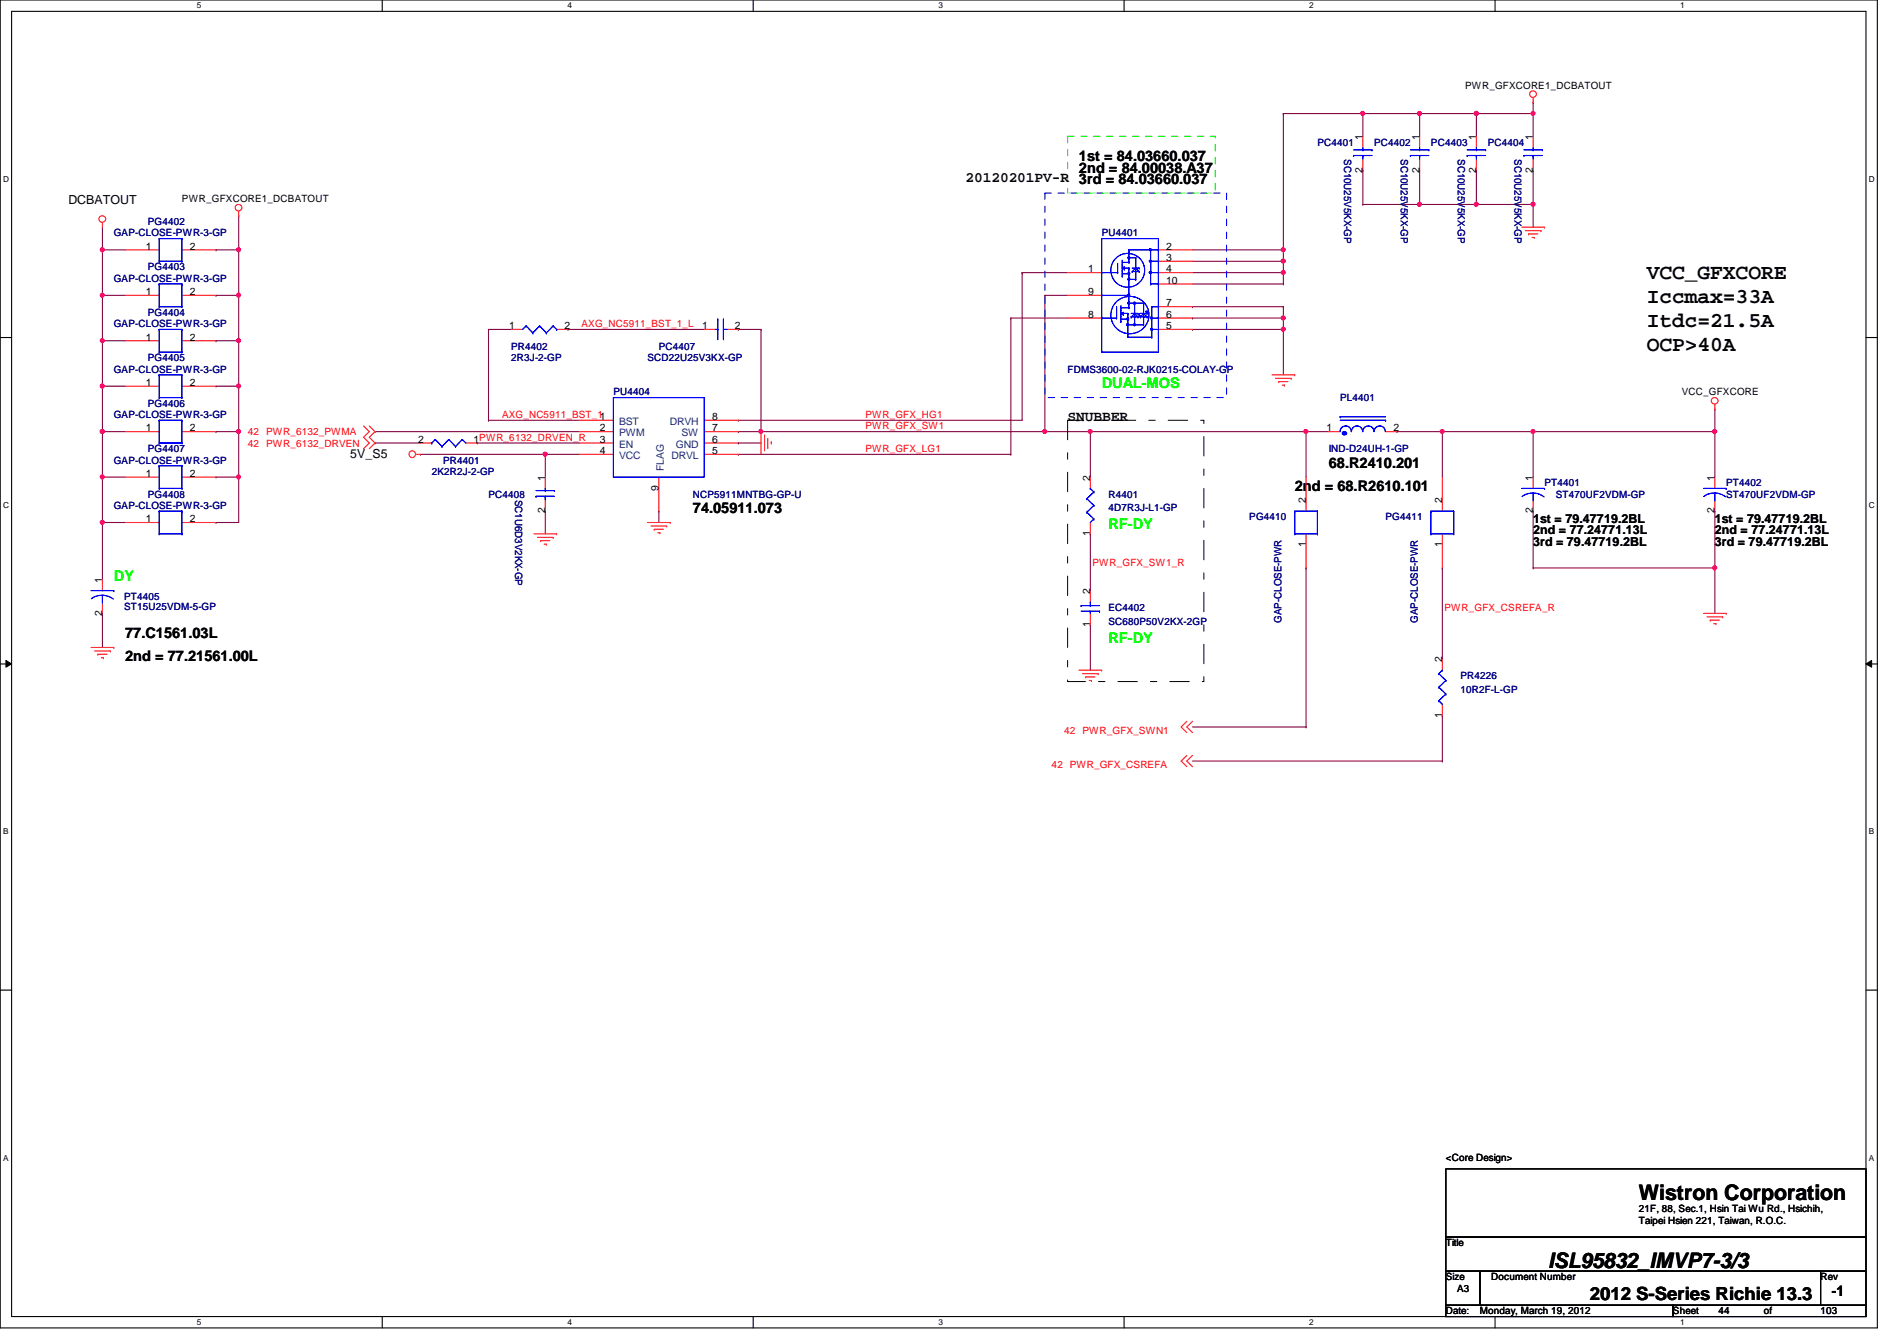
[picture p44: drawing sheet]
<svg xmlns="http://www.w3.org/2000/svg" width="297mm" height="210mm" viewBox="0 0 297 210" stroke-linecap="round" stroke-linejoin="round" font-family="sans-serif">
<defs><g id="words">
<g font-size="3.3">
<text x="257.8" y="43.6">VCC_GFXCORE</text>
<text x="257.8" y="47.4">Iccmax=33A</text>
<text x="257.8" y="51.2">Itdc=21.5A</text>
<text x="257.8" y="54.9">OCP&gt;40A</text>
<text x="256.6" y="187.9">Wistron Corporation</text>
<text x="242.4" y="198.5">ISL95832_IMVP7-3/3</text>
</g>
<text font-size="2.8" x="249" y="203.5">2012 S-Series Richie 13.3</text>
<g font-size="2.3">
<text x="151.2" y="28.5">20120201PV-R</text>
<text x="168.9" y="25.2">1st = 84.03660.037</text>
<text x="168.9" y="27">2nd = 84.00038.A37</text>
<text x="168.9" y="28.8">3rd = 84.03660.037</text>
<text x="167.2" y="65.9">SNUBBER</text>
<text x="202.7" y="76.8">2nd = 68.R2610.101</text>
<text x="208.1" y="73.2">68.R2410.201</text>
<text x="108.5" y="80.3">74.05911.073</text>
<text x="19.6" y="99.9">77.C1561.03L</text>
<text x="19.6" y="103.5">2nd = 77.21561.00L</text>
<text x="286.8" y="202.9">-1</text>
</g>
<g font-size="2.3" fill="#0f0">
<text x="172.5" y="60.8">DUAL-MOS</text>
<text x="173.6" y="82.8">RF-DY</text>
<text x="17.8" y="91">DY</text>
<text x="173.6" y="100.6">RF-DY</text>
</g>
<g font-size="1.9">
<text x="10.7" y="32">DCBATOUT</text>
<text x="54.8" y="71.7">5V_S5</text>
<text x="240.1" y="83.6">2nd = 77.24771.13L</text>
<text x="240.1" y="81.8">1st = 79.47719.2BL</text>
<text x="268.5" y="83.6">2nd = 77.24771.13L</text>
<text x="268.5" y="81.8">1st = 79.47719.2BL</text>
<text x="240.1" y="85.4">3rd = 79.47719.2BL</text>
<text x="268.5" y="85.4">3rd = 79.47719.2BL</text>
</g>
<g font-size="1.6">
<text x="229.4" y="13.9">PWR_GFXCORE1_DCBATOUT</text>
<text x="213.4" y="21.9" transform="rotate(-90 213.4 21.9)">1</text>
<text x="222.2" y="21.9" transform="rotate(-90 222.2 21.9)">1</text>
<text x="231.1" y="21.9" transform="rotate(-90 231.1 21.9)">1</text>
<text x="240" y="21.9" transform="rotate(-90 240 21.9)">1</text>
<text x="213.4" y="27" transform="rotate(-90 213.4 27)">2</text>
<text x="222.2" y="27" transform="rotate(-90 222.2 27)">2</text>
<text x="231.1" y="27" transform="rotate(-90 231.1 27)">2</text>
<text x="240" y="27" transform="rotate(-90 240 27)">2</text>
<text x="28.5" y="31.7">PWR_GFXCORE1_DCBATOUT</text>
<text x="22.8" y="39.1">1</text>
<text x="29.7" y="39.1">2</text>
<text x="182.6" y="39.1">2</text>
<text x="182.6" y="40.9">3</text>
<text x="22.8" y="46.2">1</text>
<text x="29.7" y="46.2">2</text>
<text x="170.4" y="42.6">1</text>
<text x="170.4" y="46.2">9</text>
<text x="182.6" y="42.6">4</text>
<text x="182.6" y="48">7</text>
<text x="182.6" y="44.4">10</text>
<text x="22.8" y="53.3">1</text>
<text x="29.7" y="53.3">2</text>
<text x="79.7" y="51.5">1</text>
<text x="88.4" y="51.5">2</text>
<text x="109.9" y="51.5">1</text>
<text x="115.1" y="51.5">2</text>
<text x="170.4" y="49.7">8</text>
<text x="182.6" y="51.5">5</text>
<text x="182.6" y="49.7">6</text>
<text x="22.8" y="60.4">1</text>
<text x="29.7" y="60.4">2</text>
<text x="111.5" y="65.7">8</text>
<text x="263.4" y="61.9">VCC_GFXCORE</text>
<text x="22.8" y="67.5">1</text>
<text x="29.7" y="67.5">2</text>
<text x="65.5" y="69.3">2</text>
<text x="74.2" y="69.3">1PWR_6132_DRVEN_R</text>
<text x="93.9" y="67.5">2</text>
<text x="93.9" y="69.3">3</text>
<text x="93.9" y="71.1">4</text>
<text x="111.5" y="71.1">5</text>
<text x="111.5" y="69.3">6</text>
<text x="111.5" y="67.5">7</text>
<text x="207.7" y="67.5">1</text>
<text x="218.2" y="67.5">2</text>
<text x="22.8" y="74.6">1</text>
<text x="29.7" y="74.6">2</text>
<text x="85.3" y="75.2" transform="rotate(-90 85.3 75.2)">1</text>
<text x="103.1" y="76.8" transform="rotate(-90 103.1 76.8)">9</text>
<text x="170.7" y="75.2" transform="rotate(-90 170.7 75.2)">2</text>
<text x="240" y="75.2" transform="rotate(-90 240 75.2)">1</text>
<text x="268.5" y="75.2" transform="rotate(-90 268.5 75.2)">1</text>
<text x="22.8" y="81.7">1</text>
<text x="29.7" y="81.7">2</text>
<text x="85.3" y="80.3" transform="rotate(-90 85.3 80.3)">2</text>
<text x="170.7" y="83.9" transform="rotate(-90 170.7 83.9)">1</text>
<text x="204.5" y="78.8" transform="rotate(-90 204.5 78.8)">2</text>
<text x="225.8" y="78.8" transform="rotate(-90 225.8 78.8)">2</text>
<text x="240" y="80.3" transform="rotate(-90 240 80.3)">2</text>
<text x="268.5" y="80.3" transform="rotate(-90 268.5 80.3)">2</text>
<text x="204.5" y="85.7" transform="rotate(-90 204.5 85.7)">1</text>
<text x="225.8" y="85.7" transform="rotate(-90 225.8 85.7)">1</text>
<text x="16" y="91.2" transform="rotate(-90 16 91.2)">1</text>
<text x="170.7" y="93" transform="rotate(-90 170.7 93)">2</text>
<text x="16" y="96.4" transform="rotate(-90 16 96.4)">2</text>
<text x="170.7" y="98.1" transform="rotate(-90 170.7 98.1)">1</text>
<text x="225.8" y="103.7" transform="rotate(-90 225.8 103.7)">2</text>
<text x="225.8" y="112.4" transform="rotate(-90 225.8 112.4)">1</text>
<text x="226.4" y="181.7">&lt;Core Design&gt;</text>
<text x="256.6" y="189.7">21F, 88, Sec.1, Hsin Tai Wu Rd., Hsichih,</text>
<text x="256.6" y="191.6">Taipei Hsien 221, Taiwan, R.O.C.</text>
<text x="226.4" y="195.1">Title</text>
<text x="226.4" y="200.4">Size</text>
<text x="228.2" y="202.2">A3</text>
<text x="233.5" y="200.4">Document Number</text>
<text x="285.1" y="200.4">Rev</text>
<text x="226.4" y="205.7">Date:</text>
<text x="231.7" y="205.7">Monday, March 19, 2012</text>
<text x="262" y="205.7">Sheet</text>
<text x="269.1" y="205.7">44</text>
<text x="276.2" y="205.7">of</text>
<text x="285.1" y="205.7">103</text>
</g>
<g font-size="1.6" fill="#000080">
<text x="206.3" y="22.8">PC4401</text>
<text x="215.2" y="22.8">PC4402</text>
<text x="224.1" y="22.8">PC4403</text>
<text x="233" y="22.8">PC4404</text>
<text x="210.5" y="24.9" transform="rotate(90 210.5 24.9)">SC10U25V5KX-GP</text>
<text x="219.4" y="24.9" transform="rotate(90 219.4 24.9)">SC10U25V5KX-GP</text>
<text x="228.3" y="24.9" transform="rotate(90 228.3 24.9)">SC10U25V5KX-GP</text>
<text x="237.1" y="24.9" transform="rotate(90 237.1 24.9)">SC10U25V5KX-GP</text>
<text x="23.2" y="35.2">PG4402</text>
<text x="17.8" y="37">GAP-CLOSE-PWR-3-GP</text>
<text x="172.5" y="37">PU4401</text>
<text x="17.8" y="44.1">GAP-CLOSE-PWR-3-GP</text>
<text x="23.2" y="42.3">PG4403</text>
<text x="17.8" y="51.2">GAP-CLOSE-PWR-3-GP</text>
<text x="23.2" y="49.4">PG4404</text>
<text x="17.8" y="58.3">GAP-CLOSE-PWR-3-GP</text>
<text x="23.2" y="56.6">PG4405</text>
<text x="80" y="54.8">PR4402</text>
<text x="80" y="56.6">2R3J-2-GP</text>
<text x="101.4" y="56.6">SCD22U25V3KX-GP</text>
<text x="103.2" y="54.8">PC4407</text>
<text x="167.2" y="58.3">FDMS3600-02-RJK0215-COLAY-GP</text>
<text x="17.8" y="65.4">GAP-CLOSE-PWR-3-GP</text>
<text x="23.2" y="63.7">PG4406</text>
<text x="96.1" y="61.9">PU4404</text>
<text x="209.8" y="62.8">PL4401</text>
<text x="23.2" y="70.8">PG4407</text>
<text x="208.1" y="70.8">IND-D24UH-1-GP</text>
<text x="17.8" y="72.6">GAP-CLOSE-PWR-3-GP</text>
<text x="23.2" y="77.9">PG4408</text>
<text x="67.6" y="74.3">2K2R2J-2-GP</text>
<text x="69.4" y="72.6">PR4401</text>
<text x="76.5" y="77.9">PC4408</text>
<text x="108.5" y="77.9">NCP5911MNTBG-GP-U</text>
<text x="173.6" y="77.9">R4401</text>
<text x="241.8" y="76.1">PT4401</text>
<text x="243.6" y="77.9">ST470UF2VDM-GP</text>
<text x="270.3" y="76.1">PT4402</text>
<text x="270.3" y="77.9">ST470UF2VDM-GP</text>
<text x="17.8" y="79.7">GAP-CLOSE-PWR-3-GP</text>
<text x="80.7" y="78.2" transform="rotate(90 80.7 78.2)">SC1U6D3V2KX-GP</text>
<text x="173.6" y="80">4D7R3J-L1-GP</text>
<text x="195.6" y="81.4">PG4410</text>
<text x="217" y="81.4">PG4411</text>
<text x="19.4" y="93.9">PT4405</text>
<text x="19.4" y="95.5">ST15U25VDM-5-GP</text>
<text x="173.6" y="95.7">EC4402</text>
<text x="173.6" y="97.8">SC680P50V2KX-2GP</text>
<text x="200.7" y="97.5" transform="rotate(-90 200.7 97.5)">GAP-CLOSE-PWR</text>
<text x="222" y="97.5" transform="rotate(-90 222 97.5)">GAP-CLOSE-PWR</text>
<text x="228.7" y="106.3">PR4226</text>
<text x="228.7" y="108.5">10R2F-L-GP</text>
</g>
<g font-size="1.6" fill="#f00">
<text x="91.1" y="51.2">AXG_NC5911_BST_1_L</text>
<text x="78.6" y="65.4">AXG_NC5911_BST_11</text>
<text x="135.5" y="65.4">PWR_GFX_HG1</text>
<text x="38.8" y="68.1">42 PWR_6132_PWMA</text>
<text x="38.8" y="69.9">42 PWR_6132_DRVEN</text>
<text x="135.5" y="70.8">PWR_GFX_LG1</text>
<text x="135.5" y="67.2">PWR_GFX_SW1</text>
<text x="171.1" y="88.6">PWR_GFX_SW1_R</text>
<text x="226.2" y="95.7">PWR_GFX_CSREFA_R</text>
<text x="166.6" y="114.9">42</text>
<text x="169.5" y="114.9">PWR_GFX_SWN1</text>
<text x="164.7" y="120.2">42 PWR_GFX_CSREFA</text>
</g>
<g font-size="1.6" fill="#004080">
<text x="96.9" y="66.5">BST</text>
<text x="96.9" y="68.3">PWM</text>
<text x="96.9" y="70.1">EN</text>
<text x="96.9" y="71.8">VCC</text>
<text x="104.9" y="66.5">DRVH</text>
<text x="105.2" y="71.8">DRVL</text>
<text x="105.8" y="70.1">GND</text>
<text x="106.7" y="68.3">SW</text>
<text x="103.9" y="73.8" transform="rotate(-90 103.9 73.8)">FLAG</text>
</g>
<g font-size="1.3">
<text x="30.8" y="1.3">5</text>
<text x="88.9" y="1.3">4</text>
<text x="146.9" y="1.3">3</text>
<text x="205" y="1.3">2</text>
<text x="263.1" y="1.3">1</text>
<text x=".5" y="28.4">D</text>
<text x="292.6" y="28.4">D</text>
<text x=".5" y="79.5">C</text>
<text x="292.6" y="79.5">C</text>
<text x=".5" y="130.6">B</text>
<text x="292.6" y="130.6">B</text>
<text x=".5" y="181.7">A</text>
<text x="292.6" y="181.7">A</text>
<text x="30.8" y="207.4">5</text>
<text x="88.9" y="207.4">4</text>
<text x="146.9" y="207.4">3</text>
<text x="205" y="207.4">2</text>
<text x="263.1" y="207.4">1</text>
</g>
</g></defs>
<path d="M0 0h294v207.9h-294zM1.8 1.8h290.4v204.3h-290.4z" fill="none" stroke="#000" stroke-width=".17"/>
<g fill="#fff">
<path d="M30.8 .2h.7v1.4h-.7z"/>
<path d="M30.8 206.2h.7v1.4h-.7z"/>
</g>
<path d="M59.9 0v1.8M59.9 206.1v1.8" fill="none" stroke="#000" stroke-width=".17"/>
<g fill="#fff">
<path d="M88.9 .2h.6v1.4h-.6z"/>
<path d="M88.9 206.2h.6v1.4h-.6z"/>
</g>
<path d="M117.9 0v1.8M117.9 206.1v1.8" fill="none" stroke="#000" stroke-width=".17"/>
<g fill="#fff">
<path d="M146.9 .2h.7v1.4h-.7z"/>
<path d="M146.9 206.2h.7v1.4h-.7z"/>
</g>
<path d="M176 0v1.8M176 206.1v1.8" fill="none" stroke="#000" stroke-width=".17"/>
<g fill="#fff">
<path d="M205 .2h.7v1.4h-.7z"/>
<path d="M205 206.2h.7v1.4h-.7z"/>
</g>
<path d="M234.1 0v1.8M234.1 206.1v1.8" fill="none" stroke="#000" stroke-width=".17"/>
<g fill="#fff">
<path d="M263.1 .2h.7v1.4h-.7z"/>
<path d="M263.1 206.2h.7v1.4h-.7z"/>
<path d="M.5 27.3h.9v1.4h-.9z"/>
<path d="M292.6 27.3h.9v1.4h-.9z"/>
<path d="M.5 78.4h.9v1.4h-.9z"/>
<path d="M292.6 78.4h.9v1.4h-.9z"/>
</g>
<path d="M0 52.8h1.8M292.2 52.8h1.8" fill="none" stroke="#000" stroke-width=".17"/>
<g fill="#fff">
<path d="M.5 129.5h.8v1.4h-.8z"/>
<path d="M292.6 129.5h.9v1.4h-.9z"/>
</g>
<path d="M0 103.9h1.8M292.2 103.9h1.8" fill="none" stroke="#000" stroke-width=".17"/>
<path d="M.9 103.4l.9 .5-.9 .5zM292.2 103.9l.9-.5v1z" fill="#000"/>
<path d="M.9 103.4l.9 .5-.9 .5zM292.2 103.9l.9-.5v1z" fill="none" stroke="#000" stroke-width=".16"/>
<g fill="#fff">
<path d="M.5 180.5h.8v1.4h-.8z"/>
<path d="M292.6 180.5h.9v1.4h-.9z"/>
</g>
<path d="M0 155h1.8M292.2 155h1.8" fill="none" stroke="#000" stroke-width=".17"/>
<g fill="none" stroke="#800040" stroke-width=".17">
<path d="M76.5 51.6h.1M76.5 51.6h3.5M76.5 51.6v14.2M88.9 51.6h.1M88.9 51.6h21.4M58.7 67.6h.1M58.7 67.6h32M65.8 71.1h.1M65.8 71.1h24.9M76.5 65.8h.1M76.5 65.8h14.2M85.4 71.1h.1"/>
<path d="M85.4 71.1v3.6M115.6 69.3h.1M115.6 69.3h3.6M85.4 80h.1M85.4 80v3.6M103.2 80h.1M103.2 80v1.8"/>
</g>
<circle cx="85.4" cy="71.1" r=".32" fill="#f0f"/>
<circle cx="85.4" cy="71.1" r=".32" fill="none" stroke="#f0f" stroke-width=".17"/>
<path d="M115.6 51.6h.1M115.6 51.6h3.6M119.2 51.6h.1M119.2 51.6v16M16 74.7h.1M16 74.7h3.6M58.7 69.3h.1M58.7 69.3h7.1M74.7 69.3h.1M74.7 69.3h16M16 81.8h.1M16 81.8v8.9" fill="none" stroke="#800040" stroke-width=".17"/>
<circle cx="16" cy="81.8" r=".32" fill="#f0f"/>
<circle cx="16" cy="81.8" r=".32" fill="none" stroke="#f0f" stroke-width=".17"/>
<path d="M33.8 74.7h.1M33.8 74.7h3.6M37.4 67.6h.1M37.4 74.7h.1M37.4 67.6v14.2h-3.6M33.8 81.8h.1" fill="none" stroke="#800040" stroke-width=".17"/>
<circle cx="37.4" cy="74.6" r=".32" fill="#f0f"/>
<circle cx="37.4" cy="74.6" r=".32" fill="none" stroke="#f0f" stroke-width=".17"/>
<path d="M33.8 39.1h.1M33.8 39.1h3.6M16 81.8h.1M16 81.8h3.6" fill="none" stroke="#800040" stroke-width=".17"/>
<circle cx="37.4" cy="39.1" r=".32" fill="#f0f"/>
<circle cx="37.4" cy="39.1" r=".32" fill="none" stroke="#f0f" stroke-width=".17"/>
<path d="M16 53.3h.1M16 46.2h.1M16 53.3h3.6M16 46.2v7.1" fill="none" stroke="#800040" stroke-width=".17"/>
<circle cx="16" cy="46.2" r=".32" fill="#f0f"/>
<circle cx="16" cy="46.2" r=".32" fill="none" stroke="#f0f" stroke-width=".17"/>
<path d="M37.4 39.1h.1M37.4 39.1v14.2M37.4 46.2h.1" fill="none" stroke="#800040" stroke-width=".17"/>
<circle cx="37.4" cy="46.2" r=".32" fill="#f0f"/>
<circle cx="37.4" cy="46.2" r=".32" fill="none" stroke="#f0f" stroke-width=".17"/>
<path d="M16 39.1h.1M16 39.1v7.1M16 46.2h.1M16 46.2h3.6" fill="none" stroke="#800040" stroke-width=".17"/>
<circle cx="16" cy="39.1" r=".32" fill="#f0f"/>
<circle cx="16" cy="39.1" r=".32" fill="none" stroke="#f0f" stroke-width=".17"/>
<path d="M16 35.6h.1M16 39.1h.1M16 35.6v3.5M16 39.1h3.6M16 53.3h.1M16 53.3v7.2M33.8 46.2h.1M33.8 46.2h3.6M16 67.6h.1M16 60.5h.1M16 67.6h3.6M16 60.5h3.6" fill="none" stroke="#800040" stroke-width=".17"/>
<circle cx="16" cy="53.3" r=".32" fill="#f0f"/>
<circle cx="16" cy="53.3" r=".32" fill="none" stroke="#f0f" stroke-width=".17"/>
<path d="M33.8 53.3h.1M33.8 53.3h3.6M37.4 53.3h.1M37.4 53.3v7.2" fill="none" stroke="#800040" stroke-width=".17"/>
<circle cx="37.4" cy="60.4" r=".32" fill="#f0f"/>
<circle cx="37.4" cy="60.4" r=".32" fill="none" stroke="#f0f" stroke-width=".17"/>
<circle cx="37.4" cy="53.3" r=".32" fill="#f0f"/>
<circle cx="37.4" cy="53.3" r=".32" fill="none" stroke="#f0f" stroke-width=".17"/>
<path d="M33.8 60.5h.1M33.8 67.6h.1M33.8 60.5h3.6M37.4 60.5h.1M37.4 60.5v7.1h-3.6" fill="none" stroke="#800040" stroke-width=".17"/>
<circle cx="37.4" cy="67.5" r=".32" fill="#f0f"/>
<circle cx="37.4" cy="67.5" r=".32" fill="none" stroke="#f0f" stroke-width=".17"/>
<path d="M37.4 33.8h.1M37.4 33.8v5.3M16 60.5h.1M16 60.5v7.1" fill="none" stroke="#800040" stroke-width=".17"/>
<circle cx="16" cy="67.5" r=".32" fill="#f0f"/>
<circle cx="16" cy="67.5" r=".32" fill="none" stroke="#f0f" stroke-width=".17"/>
<circle cx="16" cy="60.4" r=".32" fill="#f0f"/>
<circle cx="16" cy="60.4" r=".32" fill="none" stroke="#f0f" stroke-width=".17"/>
<path d="M16 67.6h.1M16 67.6v7.1" fill="none" stroke="#800040" stroke-width=".17"/>
<circle cx="16" cy="67.5" r=".32" fill="#f0f"/>
<circle cx="16" cy="67.5" r=".32" fill="none" stroke="#f0f" stroke-width=".17"/>
<path d="M16 74.7h.1M16 74.7v7.1M16 96h.1M16 96v5.3" fill="none" stroke="#800040" stroke-width=".17"/>
<circle cx="16" cy="74.6" r=".32" fill="#f0f"/>
<circle cx="16" cy="74.6" r=".32" fill="none" stroke="#f0f" stroke-width=".17"/>
<g fill="none" stroke="#800040" stroke-width=".17">
<path d="M213.4 17.8h.1M213.4 17.8v3.5M240.1 17.8h.1M240.1 17.8v3.5M222.3 32h.1M222.3 32h17.8M231.2 26.7h.1M231.2 32h.1M231.2 26.7v5.3M240.1 32h.1M240.1 32v3.6M225.8 88.9h.1"/>
<path d="M225.8 88.9v14.2M225.8 112h.1M225.8 112v7.1"/>
</g>
<circle cx="240" cy="32" r=".32" fill="#f0f"/>
<circle cx="240" cy="32" r=".32" fill="none" stroke="#f0f" stroke-width=".17"/>
<circle cx="231.2" cy="32" r=".32" fill="#f0f"/>
<circle cx="231.2" cy="32" r=".32" fill="none" stroke="#f0f" stroke-width=".17"/>
<path d="M231.2 17.8h.1M231.2 17.8h8.9M115.6 65.8h.1M115.6 65.8h44.5M268.5 67.6h.1M268.5 67.6v7.1" fill="none" stroke="#800040" stroke-width=".17"/>
<circle cx="240" cy="17.8" r=".32" fill="#f0f"/>
<circle cx="240" cy="17.8" r=".32" fill="none" stroke="#f0f" stroke-width=".17"/>
<circle cx="231.2" cy="17.8" r=".32" fill="#f0f"/>
<circle cx="231.2" cy="17.8" r=".32" fill="none" stroke="#f0f" stroke-width=".17"/>
<g fill="none" stroke="#800040" stroke-width=".17">
<path d="M222.3 17.8h.1M222.3 17.8v3.5M231.2 17.8h.1M231.2 17.8v3.5M213.4 26.7h.1M213.4 26.7v5.3M204.5 67.6h.1M204.5 67.6h3.6M225.8 67.6h.1M225.8 67.6v7.1M268.5 64h.1M268.5 64v3.6"/>
<path d="M240.1 80h.1M240.1 80v8.9"/>
</g>
<circle cx="225.8" cy="67.5" r=".32" fill="#f0f"/>
<circle cx="225.8" cy="67.5" r=".32" fill="none" stroke="#f0f" stroke-width=".17"/>
<g fill="none" stroke="#800040" stroke-width=".17">
<path d="M240.1 16h.1M240.1 16v1.8M213.4 32h.1M222.3 26.7h.1M222.3 26.7v5.3h-8.9M160.1 42.7h.1M160.1 42.7v23.1M204.5 67.6h.1M204.5 67.6v7.1M218.7 67.6h.1M218.7 67.6h7.1M240.1 67.6h.1"/>
<path d="M240.1 67.6v7.1"/>
</g>
<circle cx="222.3" cy="32" r=".32" fill="#f0f"/>
<circle cx="222.3" cy="32" r=".32" fill="none" stroke="#f0f" stroke-width=".17"/>
<path d="M240.1 67.6h.1M240.1 67.6h28.4" fill="none" stroke="#800040" stroke-width=".17"/>
<circle cx="268.5" cy="67.5" r=".32" fill="#f0f"/>
<circle cx="268.5" cy="67.5" r=".32" fill="none" stroke="#f0f" stroke-width=".17"/>
<circle cx="240" cy="67.5" r=".32" fill="#f0f"/>
<circle cx="240" cy="67.5" r=".32" fill="none" stroke="#f0f" stroke-width=".17"/>
<path d="M222.3 17.8h.1M222.3 17.8h8.9" fill="none" stroke="#800040" stroke-width=".17"/>
<circle cx="231.2" cy="17.8" r=".32" fill="#f0f"/>
<circle cx="231.2" cy="17.8" r=".32" fill="none" stroke="#f0f" stroke-width=".17"/>
<circle cx="222.3" cy="17.8" r=".32" fill="#f0f"/>
<circle cx="222.3" cy="17.8" r=".32" fill="none" stroke="#f0f" stroke-width=".17"/>
<g fill="none" stroke="#800040" stroke-width=".17">
<path d="M240.1 26.7h.1M240.1 26.7v5.3M160.1 42.7h.1M160.1 42.7h7.1M115.6 71.1h.1M115.6 67.6h.1M115.6 71.1h42.7M115.6 67.6h3.6M170.7 67.6h.1M170.7 67.6h33.8M204.5 88.9h.1M204.5 88.9v24.9"/>
<path d="M186.7 113.8h17.8M186.7 119.1h39.1M204.5 113.8h.1M225.8 119.1h.1"/>
</g>
<circle cx="204.5" cy="67.5" r=".32" fill="#f0f"/>
<circle cx="204.5" cy="67.5" r=".32" fill="none" stroke="#f0f" stroke-width=".17"/>
<circle cx="170.7" cy="67.5" r=".32" fill="#f0f"/>
<circle cx="170.7" cy="67.5" r=".32" fill="none" stroke="#f0f" stroke-width=".17"/>
<path d="M186.7 48h.1M186.7 48h14.3M201 51.6h.1M201 51.6v7.1" fill="none" stroke="#800040" stroke-width=".17"/>
<circle cx="200.9" cy="51.5" r=".32" fill="#f0f"/>
<circle cx="200.9" cy="51.5" r=".32" fill="none" stroke="#f0f" stroke-width=".17"/>
<path d="M186.7 49.8h.1M186.7 49.8h14.3M201 49.8h.1M201 49.8v1.8" fill="none" stroke="#800040" stroke-width=".17"/>
<circle cx="200.9" cy="49.8" r=".32" fill="#f0f"/>
<circle cx="200.9" cy="49.8" r=".32" fill="none" stroke="#f0f" stroke-width=".17"/>
<path d="M186.7 51.6h.1M186.7 51.6h14.3M163.6 67.6h.1M163.6 67.6h7.1M170.7 67.6h.1M170.7 67.6v7.1M170.7 83.6h.1M170.7 97.8h.1M170.7 83.6v8.9M170.7 97.8v7.1" fill="none" stroke="#800040" stroke-width=".17"/>
<circle cx="163.6" cy="67.5" r=".32" fill="#f0f"/>
<circle cx="163.6" cy="67.5" r=".32" fill="none" stroke="#f0f" stroke-width=".17"/>
<path d="M213.4 17.8h.1M213.4 17.8h8.9M225.8 67.6h.1M225.8 67.6h14.3" fill="none" stroke="#800040" stroke-width=".17"/>
<circle cx="213.4" cy="17.8" r=".32" fill="#f0f"/>
<circle cx="213.4" cy="17.8" r=".32" fill="none" stroke="#f0f" stroke-width=".17"/>
<path d="M201 17.8h.1M201 17.8h12.4M186.7 44.4h14.3M201 48h.1M201 44.4h.1M201 42.7h.1M201 42.7v1.7M201 48v1.8" fill="none" stroke="#800040" stroke-width=".17"/>
<circle cx="200.9" cy="42.6" r=".32" fill="#f0f"/>
<circle cx="200.9" cy="42.6" r=".32" fill="none" stroke="#f0f" stroke-width=".17"/>
<path d="M186.7 42.7h14.3M201 42.7h.1M201 40.9h.1M201 40.9v1.8" fill="none" stroke="#800040" stroke-width=".17"/>
<circle cx="200.9" cy="40.9" r=".32" fill="#f0f"/>
<circle cx="200.9" cy="40.9" r=".32" fill="none" stroke="#f0f" stroke-width=".17"/>
<path d="M201 39.1h.1M201 39.1v1.8M186.7 40.9h14.3M201 40.9h.1" fill="none" stroke="#800040" stroke-width=".17"/>
<circle cx="200.9" cy="39.1" r=".32" fill="#f0f"/>
<circle cx="200.9" cy="39.1" r=".32" fill="none" stroke="#f0f" stroke-width=".17"/>
<g fill="none" stroke="#800040" stroke-width=".17">
<path d="M201 17.8h.1M201 17.8v21.3M186.7 39.1h14.3M201 39.1h.1M158.3 49.8h.1M158.3 49.8h8.9M158.3 49.8v21.3M163.6 46.2h.1M163.6 46.2h3.6M163.6 46.2v21.4M119.2 67.6h.1M119.2 67.6h44.4"/>
<path d="M158.3 71.1h.1M163.6 67.6h.1"/>
</g>
<circle cx="119.1" cy="67.5" r=".32" fill="#f0f"/>
<circle cx="119.1" cy="67.5" r=".32" fill="none" stroke="#f0f" stroke-width=".17"/>
<path d="M240.1 88.9h.1M240.1 88.9h28.4M268.5 88.9h.1M268.5 88.9v7.1" fill="none" stroke="#800040" stroke-width=".17"/>
<circle cx="268.5" cy="88.9" r=".32" fill="#f0f"/>
<circle cx="268.5" cy="88.9" r=".32" fill="none" stroke="#f0f" stroke-width=".17"/>
<path d="M268.5 80h.1M268.5 80v8.9" fill="none" stroke="#800040" stroke-width=".17"/>
<g fill="none" stroke="#f00" stroke-width=".17">
<path d="M240.1 16h.1M240.1 15.3v.7M16 35.6h.1M16 34.8v.8M37.4 33.8h.1M37.4 33.1v.7M181.4 39.1h5.3M238.3 35.6h3.5M238.8 36.1h2.5M239.3 36.6h.1M239.3 36.6h1.5M239.9 37.2h.3"/>
<path d="M240.2 37.2h.1M241.3 36.1h.1M241.8 35.6h.1M167.2 42.7h5.3M167.2 49.8h5.3M167.2 46.2h5.3M181.4 42.7h5.3M181.4 40.9h5.3M181.4 51.6h5.3M181.4 49.8h5.3M181.4 48h5.3M181.4 44.4h5.3"/>
<path d="M199.2 58.7h3.5M199.7 59.2h2.5M200.2 59.7h.1M200.2 59.7h1.5M202.2 59.2h.1M202.7 58.7h.1M19.6 74.7h5.3M28.5 74.7h5.3M56.9 66.7l.9 .9-.9 .9 .9 .8-.9 .9M57.8 66.7l.9 .9-.9 .9 .9 .8-.9 .9M65.1 71.1h.7M119.2 67.6h.1"/>
<path d="M119.2 67.6v3.5M119.7 68.1h.1M119.7 68.1v2.5M120.2 70.1h.1M120.2 68.6v1.5M120.8 69.2h.1M120.8 69.2v.3M200.8 60.3h.3M201.1 60.3h.1M268.5 64h.1M268.5 63.3v.7M83.6 83.6h3.6"/>
<path d="M84.2 84.1h2.4M84.7 84.6h.1M84.7 84.6h1.4M85.2 85.2h.4M85.6 85.2h.1M86.6 84.1h.1M87.2 83.6h.1M101.4 81.8h3.5M101.9 82.3h2.5M102.4 82.8h.1M102.4 82.8h1.5M103 83.4h.3"/>
<path d="M103.3 83.4h.1M104.4 82.3h.1M104.9 81.8h.1M266.7 96h3.6M267.3 96.6h2.4M267.8 97.1h.1M267.8 97.1h1.4M268.3 97.6h.4M268.7 97.6h.1M269.7 96.6h.1M270.3 96h.1M14.3 101.3h3.5"/>
<path d="M14.8 101.9h2.5M15.3 102.4h.1M15.3 102.4h1.5M15.9 103h.3M16.2 103h.1M17.3 101.9h.1M17.8 101.3h.1M168.9 104.9h3.6M169.5 105.5h2.5M170 106h.1M170 106h1.4M170.6 106.5h.3"/>
<path d="M170.9 106.5h.1M172 105.5h.1M172.5 104.9h.1M185.8 118.2l-.8 .9 .8 .9M185.8 112.9l-.8 .9 .8 .9M186.7 118.2l-.9 .9 .9 .9M186.7 112.9l-.9 .9 .9 .9M225.8 103.1v1.8M225.8 110.2v1.8"/>
<circle cx="240.1" cy="14.7" r=".52"/>
<circle cx="16" cy="34.3" r=".52"/>
<circle cx="37.4" cy="32.5" r=".52"/>
<circle cx="64.5" cy="71.1" r=".52"/>
<circle cx="268.5" cy="62.7" r=".52"/>
</g>
<path d="M226.4 183h65.8v10.6h-65.8zM226.4 193.6h65.8v5.4h-65.8zM226.4 199h5.3v5.3h-5.3zM231.7 199h53.4v5.3h-53.4zM285.1 199h7.1v5.3h-7.1zM226.4 204.3h35.6v1.8h-35.6zM262 204.3h30.2v1.8h-30.2z" fill="none" stroke="#000" stroke-width=".17"/>
<path d="M167.2 65.8h21.3v40.9h-21.3z" fill="none" stroke="#000" stroke-width=".16" stroke-dasharray="3 2 1 2"/>
<path d="M163.6 30.2h28.5v32h-28.5z" fill="none" stroke="#00f" stroke-width=".16" stroke-dasharray="1 1 1 1 1 1 1 1"/>
<path d="M167.2 21.3h23.1v8.9h-23.1z" fill="none" stroke="#0f0" stroke-width=".16" stroke-dasharray="1 1 1 1 1 1 1 1"/>
<g fill="none" stroke="#00f" stroke-width=".17">
<path d="M177.3 42.5h1.1M178.4 42.5h.1M24.9 72.9h.1M24.9 76.5h.1M24.9 72.9v3.6M24.9 72.9h3.6M24.9 76.5h3.6M28.5 72.9h.1M28.5 76.5h.1M28.5 72.9v3.6M225.3 109.7h.1M225.3 107.6h.1"/>
<path d="M225.3 105.5h.1M225.3 109.7l.5 .5M225.3 107.6l1.1 1M225.3 105.5l1.1 1M225.8 104.9h.1M225.8 104.9l-.5 .6M226.4 108.6h.1M226.4 106.5h.1M226.4 108.6l-1.1 1.1M226.4 106.5l-1.1 1.1"/>
</g>
<path d="M176.6 40.2h.3v.3h-.3z" fill-rule="evenodd" fill="#00f"/>
<g fill="none" stroke="#00f" stroke-width=".17">
<path d="M176.8 39.1h.1M176.8 39.1v2M175 42.7h.1M175 41.2v1.5M175.7 43.2h.1M175.7 42.3h.1M175.7 41.4h.1M175.7 40.7v.7M175.7 41.6v.7M175.7 42.5v.7M175.7 42.8h1.1M175.7 41.1h1.1"/>
<path d="M176.1 41.8h.1M176.1 41.8l-.4 .2h1.1M176.6 40.2h.3v.3h-.3zM176.8 42.8h.1M176.8 41.1h.1M176.8 42h.1M176.8 40.3h.1M176.8 43.7h1M176.8 40.3h1M177.3 42.5h.1M177.8 40.3h.1M177.8 42h.1"/>
<path d="M177.8 43.7h.1M177.8 40.3v3.4M177.8 42l.6 .5M177.8 42l-.5 .5"/>
</g>
<path d="M176.6 43.6h.3v.2h-.3z" fill-rule="evenodd" fill="#00f"/>
<path d="M176.6 43.6h.3v.2h-.3zM177.3 42h1.1M178.4 42h.1" fill="none" stroke="#00f" stroke-width=".17"/>
<path d="M176.6 42.7h.3v.2h-.3z" fill-rule="evenodd" fill="#00f"/>
<path d="M176.8 39.1h.1M176.8 39.1v.2M172.5 42.7h.1M172.5 42.7h2.5M175.5 50.3h.1M175.5 49.6v.7M175.7 42l.4 .1M176.1 42.1h.1M176.6 42.7h.3v.2h-.3zM178.6 49.6h1M179.6 49.6h.1" fill="none" stroke="#00f" stroke-width=".17"/>
<path d="M177.5 47.3h.2v.3h-.2z" fill-rule="evenodd" fill="#00f"/>
<path d="M175.5 49.4h.1M175.5 48.2h1.3M175.5 48.7v.7M176.8 48.2h.1M177.1 49.6h1.1M177.5 47.3h.2v.3h-.2zM178.2 49.6h.1M179.1 47.5h.1M179.1 47.5v3.3M179.4 48.7h.1M179.4 48.7h.2" fill="none" stroke="#00f" stroke-width=".17"/>
<path d="M176.4 49.8h.3v.2h-.3z" fill-rule="evenodd" fill="#00f"/>
<path d="M176.4 49.8h.3v.2h-.3zM176.8 47.5h.1M176.8 47.5h2.3M177.7 49.1h.1M177.7 49.1l.5 .5" fill="none" stroke="#00f" stroke-width=".17"/>
<path d="M177.5 50.7h.2v.2h-.2z" fill-rule="evenodd" fill="#00f"/>
<g fill="none" stroke="#00f" stroke-width=".17">
<path d="M174.8 49.8h.1M174.8 48.3v1.5M175.5 48.6h.1M175.5 50h1.1M175.5 47.8v.8M175.9 48.9h.1M175.9 48.9l-.4 .2h1.1M176.6 49.1h.1M176.6 50h.1M176.6 49.1v3.7M177.1 49.6h.1M177.1 49.1h1.1"/>
<path d="M177.5 50.7h.2v.2h-.2zM177.7 47.5h.1M177.7 49.1l-.6 .5M177.7 47.5v3.3h1.4M178.2 49.1h.1M178.4 49.1h1.2M179.1 49.1h.1M179.1 50.8h.1M179.1 49.1l.5 .5M179.6 48.7h.1M179.6 49.1h.1M179.6 48.7v.4"/>
</g>
<path d="M176.4 50.7h.3v.2h-.3z" fill-rule="evenodd" fill="#00f"/>
<path d="M175.5 49.1l.4 .1M175.9 49.2h.1M176.4 50.7h.3v.2h-.3zM176.6 50.8h1.1M176.8 42h.1M176.8 42v6.2M177.7 50.8h.1" fill="none" stroke="#00f" stroke-width=".17"/>
<path d="M176.6 47.3h.3v.3h-.3z" fill-rule="evenodd" fill="#00f"/>
<path d="M172.5 46.2h.1M172.5 49.8h.1M172.5 46.2h4.3M172.5 49.8h2.3M174.8 48h.1M174.8 48v.3M176.6 47.3h.3v.3h-.3z" fill="none" stroke="#00f" stroke-width=".17"/>
<path d="M176.6 46.1h.3v.2h-.3z" fill-rule="evenodd" fill="#00f"/>
<path d="M176.8 39.1h4.6M180.2 39.1v3.6M181.4 39.1h.1M176.6 46.1h.3v.2h-.3zM180.2 42.7h.1" fill="none" stroke="#00f" stroke-width=".17"/>
<path d="M180 39h.2v.2h-.2z" fill-rule="evenodd" fill="#00f"/>
<path d="M180 39h.2v.2h-.2z" fill="none" stroke="#00f" stroke-width=".17"/>
<path d="M180 40.8h.2v.2h-.2z" fill-rule="evenodd" fill="#00f"/>
<g fill="none" stroke="#00f" stroke-width=".17">
<path d="M176.6 52.8h3.7M180 40.8h.2v.2h-.2zM180.2 40.9h1.2M180.2 42.7h1.2M180.3 52.8h.1M180.3 48h.1M180.3 49.8h.1M180.3 51.6h.1M180.3 48v4.8M180.3 48h1.1M180.3 49.8h1.1M180.3 51.6h1.1"/>
<path d="M181.4 40.9h.1M181.4 42.7h.1M181.4 48h.1"/>
</g>
<path d="M180.2 51.4h.2v.2h-.2z" fill-rule="evenodd" fill="#00f"/>
<path d="M180.2 51.4h.2v.2h-.2z" fill="none" stroke="#00f" stroke-width=".17"/>
<path d="M180.2 49.6h.2v.3h-.2z" fill-rule="evenodd" fill="#00f"/>
<g fill="none" stroke="#00f" stroke-width=".17">
<path d="M172.5 37.3h8.9v17.8h-8.9zM178.4 49.1h.1M178.4 49.4h.1M178.4 49.1v.3M178.4 49.4h.2M178.6 49.6h.1M179.1 49.1l-.5 .5M180.2 44.4h1.2M180.2 49.6h.2v.3h-.2zM181.4 44.4h.1"/>
<circle cx="176.6" cy="42.3" r="2.65"/>
<circle cx="177" cy="49.3" r="2.96"/>
</g>
<path d="M180 42.5h.2v.2h-.2z" fill-rule="evenodd" fill="#00f"/>
<path d="M177.3 42.5h1.1M178.4 42.5h.1M180 42.5h.2v.2h-.2zM180.2 44.4h.1M180.2 40.9v3.5" fill="none" stroke="#00f" stroke-width=".17"/>
<path d="M176.6 40.2h.3v.3h-.3z" fill-rule="evenodd" fill="#00f"/>
<g fill="none" stroke="#00f" stroke-width=".17">
<path d="M176.8 39.1h.1M176.8 39.1v2M175 42.7h.1M175 41.2v1.5M175.7 43.2h.1M175.7 42.3h.1M175.7 41.4h.1M175.7 40.7v.7M175.7 41.6v.7M175.7 42.5v.7M175.7 42.8h1.1M175.7 41.1h1.1"/>
<path d="M176.1 41.8h.1M176.1 41.8l-.4 .2h1.1M176.6 40.2h.3v.3h-.3zM176.8 42.8h.1M176.8 41.1h.1M176.8 42h.1M176.8 40.3h.1M176.8 43.7h1M176.8 40.3h1M177.3 42.5h.1M177.8 40.3h.1M177.8 42h.1"/>
<path d="M177.8 43.7h.1M177.8 40.3v3.4M177.8 42l.6 .5M177.8 42l-.5 .5"/>
</g>
<path d="M176.6 43.6h.3v.2h-.3z" fill-rule="evenodd" fill="#00f"/>
<path d="M176.6 43.6h.3v.2h-.3zM177.3 42h1.1M178.4 42h.1" fill="none" stroke="#00f" stroke-width=".17"/>
<path d="M176.6 42.7h.3v.2h-.3z" fill-rule="evenodd" fill="#00f"/>
<path d="M176.8 39.1h.1M176.8 39.1v.2M172.5 42.7h.1M172.5 42.7h2.5M175.5 50.3h.1M175.5 49.6v.7M175.7 42l.4 .1M176.1 42.1h.1M176.6 42.7h.3v.2h-.3zM178.6 49.6h1M179.6 49.6h.1" fill="none" stroke="#00f" stroke-width=".17"/>
<path d="M177.5 47.3h.2v.3h-.2z" fill-rule="evenodd" fill="#00f"/>
<path d="M175.5 49.4h.1M175.5 48.2h1.3M175.5 48.7v.7M176.8 48.2h.1M177.1 49.6h1.1M177.5 47.3h.2v.3h-.2zM178.2 49.6h.1M179.1 47.5h.1M179.1 47.5v3.3M179.4 48.7h.1M179.4 48.7h.2" fill="none" stroke="#00f" stroke-width=".17"/>
<path d="M176.4 49.8h.3v.2h-.3z" fill-rule="evenodd" fill="#00f"/>
<path d="M176.4 49.8h.3v.2h-.3zM176.8 47.5h.1M176.8 47.5h2.3M177.7 49.1h.1M177.7 49.1l.5 .5" fill="none" stroke="#00f" stroke-width=".17"/>
<path d="M177.5 50.7h.2v.2h-.2z" fill-rule="evenodd" fill="#00f"/>
<g fill="none" stroke="#00f" stroke-width=".17">
<path d="M174.8 49.8h.1M174.8 48.3v1.5M175.5 48.6h.1M175.5 50h1.1M175.5 47.8v.8M175.9 48.9h.1M175.9 48.9l-.4 .2h1.1M176.6 49.1h.1M176.6 50h.1M176.6 49.1v3.7M177.1 49.6h.1M177.1 49.1h1.1"/>
<path d="M177.5 50.7h.2v.2h-.2zM177.7 47.5h.1M177.7 49.1l-.6 .5M177.7 47.5v3.3h1.4M178.2 49.1h.1M178.4 49.1h1.2M179.1 49.1h.1M179.1 50.8h.1M179.1 49.1l.5 .5M179.6 48.7h.1M179.6 49.1h.1M179.6 48.7v.4"/>
</g>
<path d="M176.4 50.7h.3v.2h-.3z" fill-rule="evenodd" fill="#00f"/>
<path d="M175.5 49.1l.4 .1M175.9 49.2h.1M176.4 50.7h.3v.2h-.3zM176.6 50.8h1.1M176.8 42h.1M176.8 42v6.2M177.7 50.8h.1" fill="none" stroke="#00f" stroke-width=".17"/>
<path d="M176.6 47.3h.3v.3h-.3z" fill-rule="evenodd" fill="#00f"/>
<path d="M172.5 46.2h.1M172.5 49.8h.1M172.5 46.2h4.3M172.5 49.8h2.3M174.8 48h.1M174.8 48v.3M176.6 47.3h.3v.3h-.3z" fill="none" stroke="#00f" stroke-width=".17"/>
<path d="M176.6 46.1h.3v.2h-.3z" fill-rule="evenodd" fill="#00f"/>
<path d="M176.8 39.1h4.6M180.2 39.1v3.6M181.4 39.1h.1M176.6 46.1h.3v.2h-.3zM180.2 42.7h.1" fill="none" stroke="#00f" stroke-width=".17"/>
<path d="M180 39h.2v.2h-.2z" fill-rule="evenodd" fill="#00f"/>
<path d="M180 39h.2v.2h-.2z" fill="none" stroke="#00f" stroke-width=".17"/>
<path d="M180 40.8h.2v.2h-.2z" fill-rule="evenodd" fill="#00f"/>
<g fill="none" stroke="#00f" stroke-width=".17">
<path d="M176.6 52.8h3.7M180 40.8h.2v.2h-.2zM180.2 40.9h1.2M180.2 42.7h1.2M180.3 52.8h.1M180.3 48h.1M180.3 49.8h.1M180.3 51.6h.1M180.3 48v4.8M180.3 48h1.1M180.3 49.8h1.1M180.3 51.6h1.1"/>
<path d="M181.4 40.9h.1M181.4 42.7h.1M181.4 48h.1"/>
</g>
<path d="M180.2 51.4h.2v.2h-.2z" fill-rule="evenodd" fill="#00f"/>
<path d="M180.2 51.4h.2v.2h-.2z" fill="none" stroke="#00f" stroke-width=".17"/>
<path d="M180.2 49.6h.2v.3h-.2z" fill-rule="evenodd" fill="#00f"/>
<g fill="none" stroke="#00f" stroke-width=".17">
<path d="M172.5 37.3h8.9v17.8h-8.9zM178.4 49.1h.1M178.4 49.4h.1M178.4 49.1v.3M178.4 49.4h.2M178.6 49.6h.1M179.1 49.1l-.5 .5M180.2 44.4h1.2M180.2 49.6h.2v.3h-.2zM181.4 44.4h.1"/>
<circle cx="176.6" cy="42.3" r="2.65"/>
<circle cx="177" cy="49.3" r="2.96"/>
</g>
<path d="M180 42.5h.2v.2h-.2z" fill-rule="evenodd" fill="#00f"/>
<g fill="none" stroke="#00f" stroke-width=".17">
<path d="M24.9 37.3h.1M24.9 37.3v3.6M24.9 37.3h3.6M28.5 37.3h.1M28.5 37.3v3.6M212 24.3h.1M212 23.5h2.8M212 24.3h2.8M213.4 23.5h.1M213.4 24.3h.1M213.4 23.1v.4M213.4 24.3v.6"/>
<path d="M214.8 23.5h.1M220.8 24.3h.1M220.8 23.5h2.9M220.8 24.3h2.9M222.3 23.5h.1M222.3 24.3h.1M222.3 23.1v.4M222.3 24.3v.6M223.7 23.5h.1M229.7 24.3h.1M229.7 23.5h2.9M229.7 24.3h2.9"/>
<path d="M231.2 23.5h.1M231.2 24.3h.1M231.2 23.1v.4M231.2 24.3v.6M232.6 23.5h.1M238.6 24.3h.1M238.6 23.5h2.9M238.6 24.3h2.9M240.1 23.5h.1M240.1 24.3h.1M240.1 23.1v.4M240.1 24.3v.6"/>
<path d="M241.5 23.5h.1M24.9 44.4h.1M24.9 48h.1M24.9 40.9h.1M24.9 51.6h.1M24.9 55.1h.1M24.9 58.7h.1M24.9 44.4v3.6M24.9 51.6v3.5M24.9 58.7v3.5M24.9 44.4h3.6M24.9 48h3.6"/>
<path d="M24.9 40.9h3.6M24.9 51.6h3.6M24.9 55.1h3.6M24.9 58.7h3.6M28.5 44.4h.1M28.5 48h.1M28.5 40.9h.1M28.5 51.6h.1M28.5 55.1h.1M28.5 58.7h.1M28.5 44.4v3.6M28.5 51.6v3.5"/>
<path d="M28.5 58.7v3.5M112.1 51.6h.3M112.4 51.6h.1M112.4 50h.1M112.4 50v3.2M113.3 50h.1M113.3 51.6h.1M113.3 51.6h.5M113.3 50v3.2M180 42.5h.2v.2h-.2zM180.2 44.4h.1M180.2 40.9v3.5"/>
<path d="M24.9 62.2h.1M24.9 62.2h3.6M28.5 62.2h.1M67.6 69.3h.1M68.2 68.8h.1M68.2 68.8l1 1.1M68.2 68.8l-.6 .5M69.2 69.9h.1M70.3 68.8h.1M70.3 68.8l1 1.1M70.3 68.8l-1.1 1.1M71.3 69.9h.1"/>
<path d="M72.4 68.8h.1M72.4 68.8l.5 .5M72.4 68.8l-1.1 1.1M83.9 77.7h.1M83.9 76.8h2.9M83.9 77.7h2.9M85.4 76.8h.1M85.4 77.7h.1M85.4 76.5v.3M85.4 77.7v.5M86.8 76.8h.1M96.1 62.2h14.2v12.5h-14.2z"/>
<path d="M209.8 67.6a.87 .87 0 0 1 .9-.9 .87 .87 0 0 1 .9 .9M211.6 67.6a.87 .87 0 0 1 .9-.9 .87 .87 0 0 1 .9 .9M213.4 67.6a.87 .87 0 0 1 .9-.9 .87 .87 0 0 1 .8 .9M215.2 67.6a.87 .87 0 0 1 .8-.9 .87 .87 0 0 1 .9 .9M238.3 76.5h3.5M240.1 78.2h.1M240.1 77.2l.7 .1 1 .5M240.1 77.2l-1.2 .2-.6 .3M240.1 77.2v1M241.8 76.5h.1M266.7 76.5h3.6M268.5 78.2h.1"/>
<path d="M268.5 77.2l.7 .1 1 .5M268.5 77.2l-1.1 .2-.6 .3M268.5 77.2v1M270.3 76.5h.1M14.3 92.5h3.5M16 94.2h.1M16 93.2l.7 .1 1 .5M16 93.2l-1.1 .2-.6 .3M16 93.2v1M17.8 92.5h.1M24.9 80h.1M24.9 83.6h.1"/>
<path d="M24.9 80v3.6M24.9 80h3.6M24.9 83.6h3.6M28.5 80h.1M28.5 83.6h.1M28.5 80v3.6M169.3 94.8h.1M169.3 95.7h2.9M169.3 94.8h2.9M170.7 95.7h.1M170.7 94.8h.1M170.7 94.2v.6"/>
<path d="M170.7 95.7v.3M172.2 95.7h.1M224.1 83.6h.1M224.1 80h.1M224.1 80h3.5M224.1 83.6h3.5M224.1 80v3.6M227.6 80h.1M227.6 83.6h.1M227.6 80v3.6"/>
</g>
<g fill="none" stroke="#f00" stroke-width=".17">
<path d="M19.6 39.1h5.3M28.5 39.1h5.3M213.4 21.3v1.8M213.4 24.9v1.8M222.3 21.3v1.8M222.3 24.9v1.8M231.2 21.3v1.8M231.2 24.9v1.8M240.1 21.3v1.8M240.1 24.9v1.8M19.6 46.2h5.3M19.6 53.3h5.3"/>
<path d="M28.5 46.2h5.3M28.5 53.3h5.3M110.3 51.6h1.8M113.8 51.6h1.8M19.6 60.5h5.3M28.5 60.5h5.3M65.8 69.3h1.8M72.9 69.3h1.8M85.4 74.7v1.8M85.4 78.2v1.8M90.7 65.8h5.4M90.7 67.6h5.4"/>
<path d="M90.7 69.3h5.4M90.7 71.1h5.4M103.2 74.7v5.3M110.3 65.8h5.3M110.3 67.6h5.3M110.3 69.3h5.3M110.3 71.1h5.3M208.1 67.6h1.7M217 67.6h1.7M225.8 74.7v5.3M240.1 74.7v1.8M240.1 78.2v1.8"/>
<path d="M268.5 74.7v1.8M268.5 78.2v1.8M16 90.7v1.8M16 94.2v1.8M19.6 81.8h5.3M28.5 81.8h5.3M170.7 92.5v1.7M170.7 96v1.8M225.8 83.6v5.3"/>
</g>
<circle cx="210.6" cy="67.8" r=".31" fill="#00f"/>
<g fill="none" stroke="#00f" stroke-width=".17">
<path d="M209.8 65.2h.1M209.8 67.6a.87 .87 0 0 1 .9-.9 .87 .87 0 0 1 .9 .9M209.8 65.8h7.2M209.8 65.2h7.2M211.6 67.6a.87 .87 0 0 1 .9-.9 .87 .87 0 0 1 .9 .9M213.4 67.6a.87 .87 0 0 1 .9-.9 .87 .87 0 0 1 .8 .9M215.2 67.6a.87 .87 0 0 1 .8-.9 .87 .87 0 0 1 .9 .9M217 65.8h.1"/>
<circle cx="210.6" cy="67.8" r=".31"/>
</g>
<circle cx="210.6" cy="67.8" r=".31" fill="#00f"/>
<g fill="none" stroke="#00f" stroke-width=".17">
<path d="M82.4 51h.1M82.4 51l-.6 .6M82.4 51l1 1.1M83.4 52.1h.1M84.5 51h.1M84.5 51l-1.1 1.1M84.5 51l1.1 1.1M85.6 52.1h.1M86.6 51h.1M86.6 51l-1 1.1M86.6 51l.6 .6M87.2 51.6h.1"/>
<path d="M24.9 65.8h.1M24.9 69.3h.1M24.9 65.8h3.6M24.9 65.8v3.5M24.9 69.3h3.6M28.5 65.8h.1M28.5 69.3h.1M28.5 65.8v3.5M170.2 78.1h.1M170.2 78.1l1.1 1M170.7 76.5h.1M170.7 76.5l.6 .5"/>
<path d="M171.3 79.1h.1M171.3 77h.1M171.3 79.1l-1.1 1.1M171.3 77l-1.1 1.1M209.8 65.2h.1M209.8 65.8h7.2M209.8 65.2h7.2M217 65.8h.1M170.2 80.2h.1M170.2 80.2l1.1 1M171.3 81.2h.1M171.3 81.2l-.6 .6"/>
<path d="M202.7 83.6h.1M202.7 80h.1M202.7 83.6h3.6M202.7 80v3.6M202.7 80h3.6M206.3 80h.1M206.3 83.6h.1M206.3 80v3.6"/>
<circle cx="210.6" cy="67.8" r=".31"/>
</g>
<path d="M80 51.6h1.8M87.2 51.6h1.7M19.6 67.6h5.3M28.5 67.6h5.3M170.7 74.7v1.8M204.5 74.7v5.3M170.7 81.8v1.8M204.5 83.6v5.3" fill="none" stroke="#f00" stroke-width=".17"/>
<circle cx="85.4" cy="71.1" r=".32" fill="#f0f"/>
<circle cx="85.4" cy="71.1" r=".32" fill="none" stroke="#f0f" stroke-width=".17"/>
<circle cx="16" cy="81.8" r=".32" fill="#f0f"/>
<circle cx="16" cy="81.8" r=".32" fill="none" stroke="#f0f" stroke-width=".17"/>
<circle cx="37.4" cy="74.6" r=".32" fill="#f0f"/>
<circle cx="37.4" cy="74.6" r=".32" fill="none" stroke="#f0f" stroke-width=".17"/>
<circle cx="37.4" cy="39.1" r=".32" fill="#f0f"/>
<circle cx="37.4" cy="39.1" r=".32" fill="none" stroke="#f0f" stroke-width=".17"/>
<circle cx="16" cy="46.2" r=".32" fill="#f0f"/>
<circle cx="16" cy="46.2" r=".32" fill="none" stroke="#f0f" stroke-width=".17"/>
<circle cx="37.4" cy="46.2" r=".32" fill="#f0f"/>
<circle cx="37.4" cy="46.2" r=".32" fill="none" stroke="#f0f" stroke-width=".17"/>
<circle cx="16" cy="39.1" r=".32" fill="#f0f"/>
<circle cx="16" cy="39.1" r=".32" fill="none" stroke="#f0f" stroke-width=".17"/>
<circle cx="16" cy="53.3" r=".32" fill="#f0f"/>
<circle cx="16" cy="53.3" r=".32" fill="none" stroke="#f0f" stroke-width=".17"/>
<circle cx="37.4" cy="60.4" r=".32" fill="#f0f"/>
<circle cx="37.4" cy="60.4" r=".32" fill="none" stroke="#f0f" stroke-width=".17"/>
<circle cx="37.4" cy="53.3" r=".32" fill="#f0f"/>
<circle cx="37.4" cy="53.3" r=".32" fill="none" stroke="#f0f" stroke-width=".17"/>
<circle cx="37.4" cy="67.5" r=".32" fill="#f0f"/>
<circle cx="37.4" cy="67.5" r=".32" fill="none" stroke="#f0f" stroke-width=".17"/>
<circle cx="16" cy="67.5" r=".32" fill="#f0f"/>
<circle cx="16" cy="67.5" r=".32" fill="none" stroke="#f0f" stroke-width=".17"/>
<circle cx="16" cy="60.4" r=".32" fill="#f0f"/>
<circle cx="16" cy="60.4" r=".32" fill="none" stroke="#f0f" stroke-width=".17"/>
<circle cx="16" cy="67.5" r=".32" fill="#f0f"/>
<circle cx="16" cy="67.5" r=".32" fill="none" stroke="#f0f" stroke-width=".17"/>
<circle cx="16" cy="74.6" r=".32" fill="#f0f"/>
<circle cx="16" cy="74.6" r=".32" fill="none" stroke="#f0f" stroke-width=".17"/>
<circle cx="240" cy="32" r=".32" fill="#f0f"/>
<circle cx="240" cy="32" r=".32" fill="none" stroke="#f0f" stroke-width=".17"/>
<circle cx="231.2" cy="32" r=".32" fill="#f0f"/>
<circle cx="231.2" cy="32" r=".32" fill="none" stroke="#f0f" stroke-width=".17"/>
<circle cx="240" cy="17.8" r=".32" fill="#f0f"/>
<circle cx="240" cy="17.8" r=".32" fill="none" stroke="#f0f" stroke-width=".17"/>
<circle cx="231.2" cy="17.8" r=".32" fill="#f0f"/>
<circle cx="231.2" cy="17.8" r=".32" fill="none" stroke="#f0f" stroke-width=".17"/>
<circle cx="225.8" cy="67.5" r=".32" fill="#f0f"/>
<circle cx="225.8" cy="67.5" r=".32" fill="none" stroke="#f0f" stroke-width=".17"/>
<circle cx="222.3" cy="32" r=".32" fill="#f0f"/>
<circle cx="222.3" cy="32" r=".32" fill="none" stroke="#f0f" stroke-width=".17"/>
<circle cx="268.5" cy="67.5" r=".32" fill="#f0f"/>
<circle cx="268.5" cy="67.5" r=".32" fill="none" stroke="#f0f" stroke-width=".17"/>
<circle cx="240" cy="67.5" r=".32" fill="#f0f"/>
<circle cx="240" cy="67.5" r=".32" fill="none" stroke="#f0f" stroke-width=".17"/>
<circle cx="231.2" cy="17.8" r=".32" fill="#f0f"/>
<circle cx="231.2" cy="17.8" r=".32" fill="none" stroke="#f0f" stroke-width=".17"/>
<circle cx="222.3" cy="17.8" r=".32" fill="#f0f"/>
<circle cx="222.3" cy="17.8" r=".32" fill="none" stroke="#f0f" stroke-width=".17"/>
<circle cx="204.5" cy="67.5" r=".32" fill="#f0f"/>
<circle cx="204.5" cy="67.5" r=".32" fill="none" stroke="#f0f" stroke-width=".17"/>
<circle cx="170.7" cy="67.5" r=".32" fill="#f0f"/>
<circle cx="170.7" cy="67.5" r=".32" fill="none" stroke="#f0f" stroke-width=".17"/>
<circle cx="200.9" cy="51.5" r=".32" fill="#f0f"/>
<circle cx="200.9" cy="51.5" r=".32" fill="none" stroke="#f0f" stroke-width=".17"/>
<circle cx="200.9" cy="49.8" r=".32" fill="#f0f"/>
<circle cx="200.9" cy="49.8" r=".32" fill="none" stroke="#f0f" stroke-width=".17"/>
<circle cx="163.6" cy="67.5" r=".32" fill="#f0f"/>
<circle cx="163.6" cy="67.5" r=".32" fill="none" stroke="#f0f" stroke-width=".17"/>
<circle cx="213.4" cy="17.8" r=".32" fill="#f0f"/>
<circle cx="213.4" cy="17.8" r=".32" fill="none" stroke="#f0f" stroke-width=".17"/>
<circle cx="200.9" cy="42.6" r=".32" fill="#f0f"/>
<circle cx="200.9" cy="42.6" r=".32" fill="none" stroke="#f0f" stroke-width=".17"/>
<circle cx="200.9" cy="40.9" r=".32" fill="#f0f"/>
<circle cx="200.9" cy="40.9" r=".32" fill="none" stroke="#f0f" stroke-width=".17"/>
<circle cx="200.9" cy="39.1" r=".32" fill="#f0f"/>
<circle cx="200.9" cy="39.1" r=".32" fill="none" stroke="#f0f" stroke-width=".17"/>
<circle cx="119.1" cy="67.5" r=".32" fill="#f0f"/>
<circle cx="119.1" cy="67.5" r=".32" fill="none" stroke="#f0f" stroke-width=".17"/>
<circle cx="268.5" cy="88.9" r=".32" fill="#f0f"/>
<circle cx="268.5" cy="88.9" r=".32" fill="none" stroke="#f0f" stroke-width=".17"/>
<use href="#words"/>
</svg>
